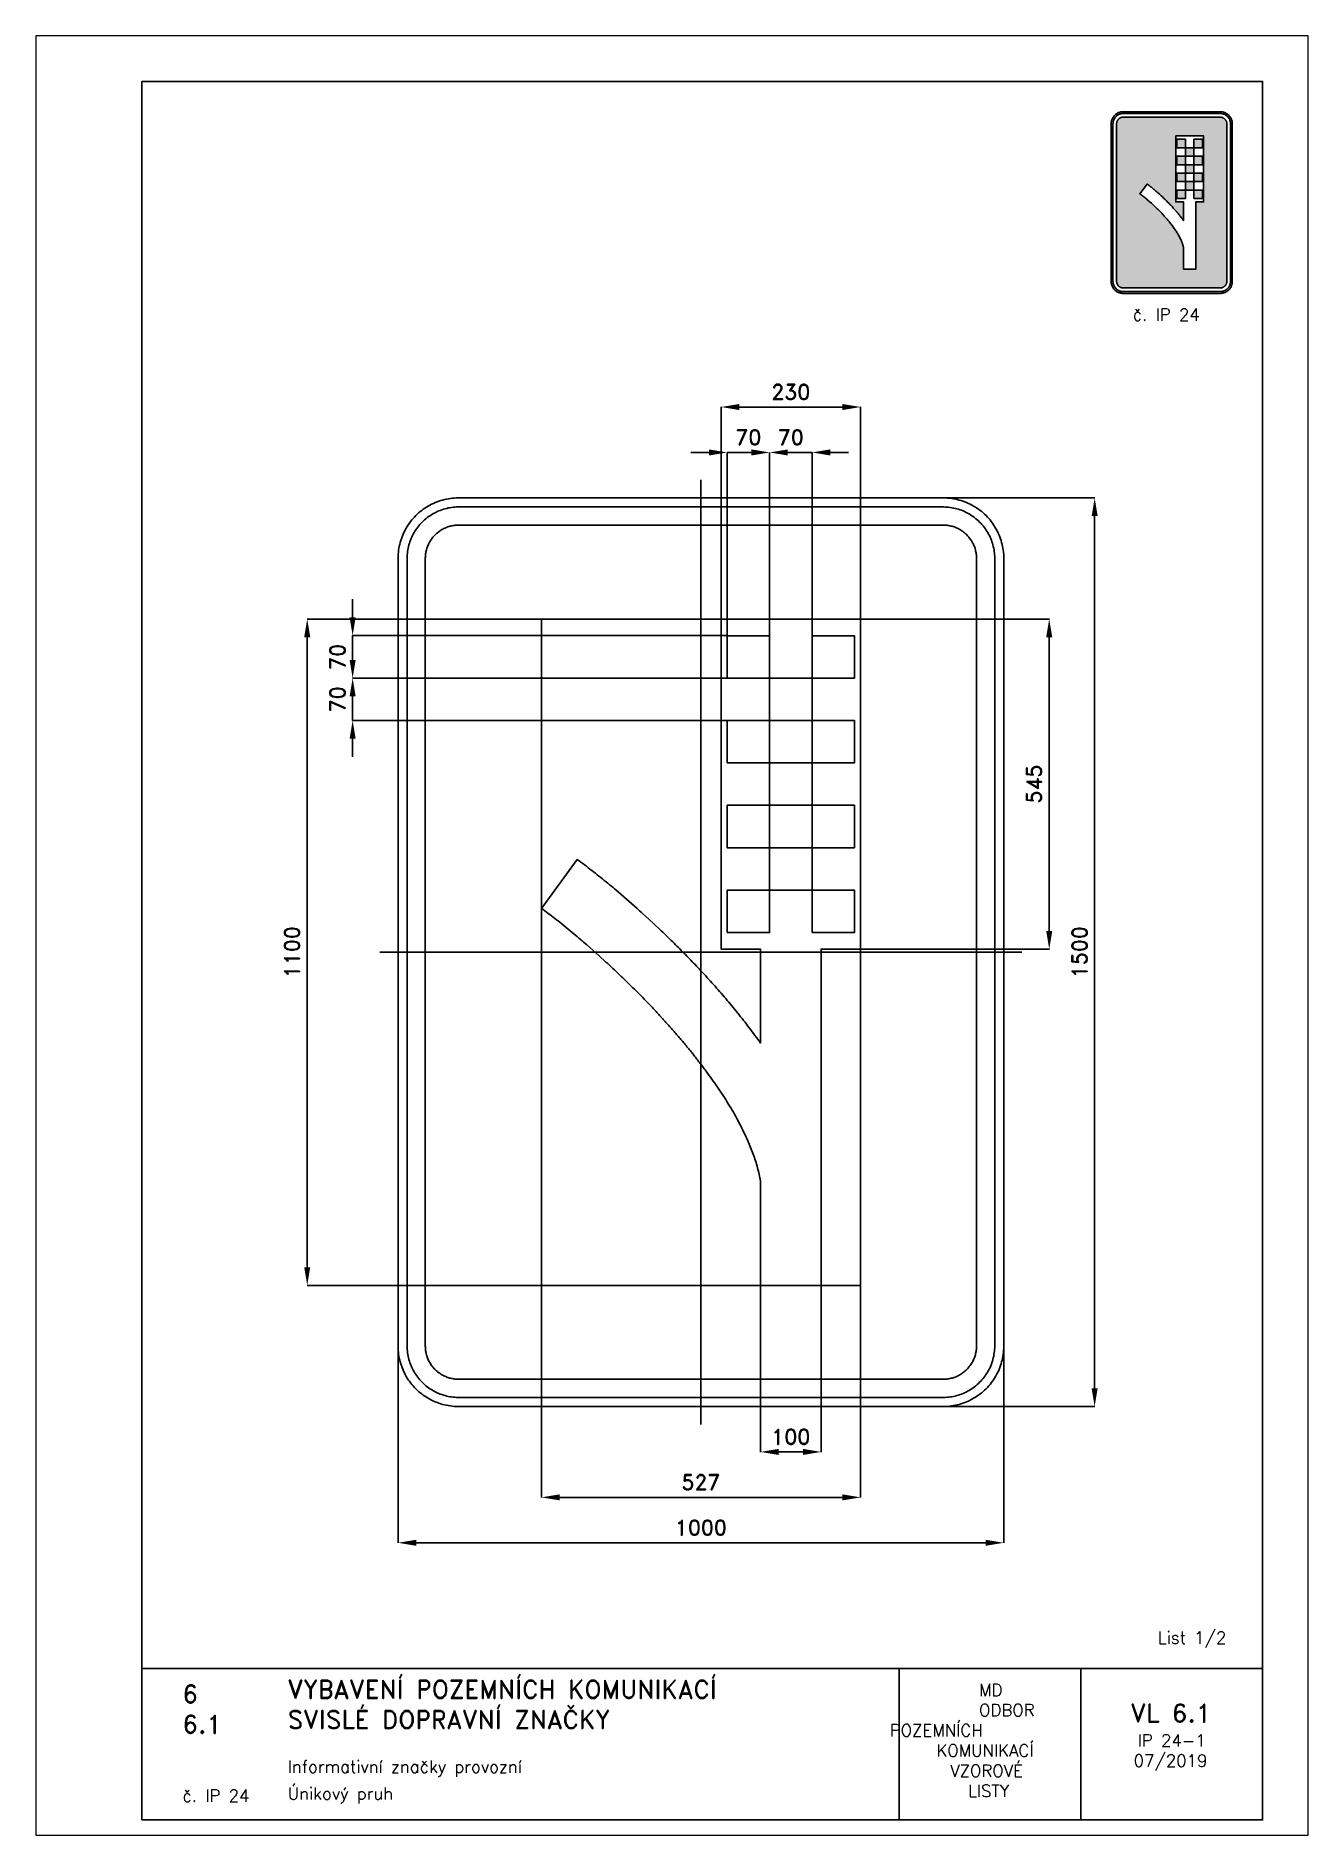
# Paper-space layout 'IP 24-1-1' of a CAD drawing. Header units: millimetres. Extents: x 0 to 210, y 0 to 297.
# The model-space entities are those that its viewports show. They can reach past a viewport. Long polylines and large blocks are cut down to what shows.
import ezdxf

# ---------------------------------------------------------------- set-up
doc = ezdxf.new("R2010")
doc.units = ezdxf.units.MM
doc.header["$LTSCALE"] = 5
doc.linetypes.add('ČERCHOVANÁX2', pattern=[2, 1, -0.5, 0, -0.5])
doc.linetypes.add('ČÁRKOVANÁX2', pattern=[1.5, 1, -0.5])
for name, color, linetype in [('Kóty', 2, 'Continuous'), ('Rozpiska', 7, 'Continuous'), ('Značka', 7, 'Continuous')]:
    doc.layers.add(name, color=color, linetype=linetype)
doc.layers.add('Rámeček', color=6, linetype='Continuous', plot=False)
doc.styles.get("Standard").update_dxf_attribs({"font": 'romand.shx', "height": 25})
doc.dimstyles.get("Standard").update_dxf_attribs({"dimtxt": 25, "dimasz": 30, "dimexe": 0.18, "dimexo": 0.0625, "dimgap": 12.5, "dimtad": 1, "dimdec": 0, "dimzin": 0, "dimdsep": 46, "dimtxsty": 'Standard', "dimcen": 0.09, "dimadec": 0, "dimazin": 0, "dimtfac": 1, "dimtdec": 0, "dimtofl": 0, "dimtmove": 0, "dimatfit": 3, "dimfxl": 1, "dimtolj": 1, "dimtzin": 0, "dimarcsym": 0})

psp = doc.layouts.new('IP 24-1-1')

# ---------------------------------------------------------------- texts
at = {"layer": 'Rozpiska', "color": 7, "attachment_point": 1}
for s, width, gutter_width, heights, insert, char_height in [('\\pi3.57143;č. IP 24', 20, 125, [0], (177.5, 252), 2), ('List 1/2', 13.9221, 100, [0], (185.21, 33.59), 2), ('6', 149.0422, 100, [0], (24.17, 24.77), 3), ('{\\C6;VYBAVENÍ POZEMNÍCH KOMUNIKACÍ\\P}SVISLÉ DOPRAVNÍ ZNAČKY{\\H1.34524x; }', 149.0422, 100, [0], (41.56, 25.56), 3), ('\\pi14.7414;{\\C6;MD\\P\\pi2.36044;}ODBOR POZEMNÍCH{\\H1.57143x; }\\P\\pi7.69378;KOMUNIKACÍ{\\H1.5x; }\\P\\pi9.97949;{\\C6;VZOROVÉ\\H1.47619x; \\H0.67742x;\\P\\pi12.93187;LISTY\\H1.26984x; }', 33.1018, 100, [0], (140.95, 24.95), 2), ('\\pi1.03113;{\\H1.5x;\\C6;VL 6.1\\P\\pi2.22157;\\H0.66667x;IP 24-1\\H1.66666x; \\H0.6x;\\P\\pi1.5549;07/2019\\H1.80159x; }', 16.0623, 100, [0], (179.66, 21.61), 2), ('6.1', 149.0422, 100, [0], (24.17, 19.78), 3), ('{\\C6;Informativní značky provozní}', 149.0422, 100, [0], (41.56, 12.29), 2), ('{\\C6;č. IP 24}', 18.3305, 100, [2.67], (24.18, 7.49), 2), ('Únikový pruh', 149.0422, 100, [0], (41.56, 7.86), 2)]:
    psp.add_mtext_dynamic_manual_height_columns(s, width=width, gutter_width=gutter_width, heights=heights, dxfattribs=dict(at, insert=insert, char_height=char_height))

msp = doc.modelspace()

# ---------------------------------------------------------------- texts
at = {"layer": 'Kóty', "char_height": 25, "attachment_point": 5}
for insert in [(78.354, 850), (148.354, 850)]:
    msp.add_mtext('\\A1;70', dxfattribs=dict(at, insert=insert))
at = {"layer": 'Kóty', "char_height": 25, "attachment_point": 5, "rotation": 90}
for insert in [(-600, 487.53125), (-600, 417.5)]:
    msp.add_mtext('\\A1;70', dxfattribs=dict(at, insert=insert))

# ---------------------------------------------------------------- blocks, each defined once
blk = doc.blocks.new('*D0')
at = {"layer": 'Defpoints', "color": 0, "transparency": 16777216}
for p in [(98.354, -550), (198.354, -550), (198.354, -825)]:
    blk.add_point(p, dxfattribs=at)
at = {"layer": 'Kóty', "color": 0, "lineweight": -2, "transparency": 16777216}
for p, q in [((98.354, -550.0625), (98.354, -825.18)), ((198.354, -550.0625), (198.354, -825.18)), ((128.354, -825), (168.354, -825))]:
    blk.add_line(p, q, dxfattribs=at)
at = {"layer": 'Kóty', "color": 0, "transparency": 16777216}
for points in [[(128.354, -820), (128.354, -830), (98.354, -825)], [(168.354, -820), (168.354, -830), (198.354, -825)]]:
    blk.add_solid(points, dxfattribs=at)
at = {"layer": 'Kóty', "color": 0, "transparency": 16777216, "insert": (148.354, -800), "char_height": 25, "attachment_point": 5}
blk.add_mtext('\\A1;100', dxfattribs=at)
blk = doc.blocks.new('*D1')
at = {"layer": 'Defpoints', "color": 0, "transparency": 16777216}
for p in [(263.354, 900), (33.354, 550), (263.354, 550)]:
    blk.add_point(p, dxfattribs=at)
at = {"layer": 'Kóty', "color": 0, "lineweight": -2, "transparency": 16777216}
for p, q in [((33.354, 550.0625), (33.354, 900.18)), ((63.354, 900), (233.354, 900)), ((263.354, 550.0625), (263.354, 900.18))]:
    blk.add_line(p, q, dxfattribs=at)
at = {"layer": 'Kóty', "color": 0, "transparency": 16777216}
for points in [[(63.354, 905), (63.354, 895), (33.354, 900)], [(233.354, 905), (233.354, 895), (263.354, 900)]]:
    blk.add_solid(points, dxfattribs=at)
at = {"layer": 'Kóty', "color": 0, "transparency": 16777216, "insert": (148.354, 925), "char_height": 25, "attachment_point": 5}
blk.add_mtext('\\A1;230', dxfattribs=at)
blk = doc.blocks.new('*D2')
at = {"layer": 'Defpoints', "color": 0, "transparency": 16777216}
for p in [(263.354, 550), (575, 550), (263.354, 5)]:
    blk.add_point(p, dxfattribs=at)
at = {"layer": 'Kóty', "color": 0, "lineweight": -2, "transparency": 16777216}
for p, q in [((263.4165, 550), (575.18, 550)), ((575, 35), (575, 520)), ((263.4165, 5), (575.18, 5))]:
    blk.add_line(p, q, dxfattribs=at)
at = {"layer": 'Kóty', "color": 0, "transparency": 16777216}
for points in [[(570, 520), (580, 520), (575, 550)], [(570, 35), (580, 35), (575, 5)]]:
    blk.add_solid(points, dxfattribs=at)
at = {"layer": 'Kóty', "color": 0, "transparency": 16777216, "insert": (550, 277.5), "char_height": 25, "attachment_point": 5, "rotation": 90}
blk.add_mtext('\\A1;545', dxfattribs=at)
blk = doc.blocks.new('*D3')
at = {"layer": 'Defpoints', "color": 0, "transparency": 16777216}
for p in [(-650, 550), (-263.354, 550), (-263.354, -550)]:
    blk.add_point(p, dxfattribs=at)
at = {"layer": 'Kóty', "color": 0, "lineweight": -2, "transparency": 16777216}
for p, q in [((-263.4165, 550), (-650.18, 550)), ((-650, -520), (-650, 520)), ((-263.4165, -550), (-650.18, -550))]:
    blk.add_line(p, q, dxfattribs=at)
at = {"layer": 'Kóty', "color": 0, "transparency": 16777216}
for points in [[(-655, 520), (-645, 520), (-650, 550)], [(-655, -520), (-645, -520), (-650, -550)]]:
    blk.add_solid(points, dxfattribs=at)
at = {"layer": 'Kóty', "color": 0, "transparency": 16777216, "insert": (-675, 0), "char_height": 25, "attachment_point": 5, "rotation": 90}
blk.add_mtext('\\A1;1100', dxfattribs=at)
blk = doc.blocks.new('*D4')
at = {"layer": 'Defpoints', "color": 0, "transparency": 16777216}
for p in [(337.2, 750), (650, 750), (377.7, -750)]:
    blk.add_point(p, dxfattribs=at)
at = {"layer": 'Kóty', "color": 0, "lineweight": -2, "transparency": 16777216}
for p, q in [((337.2, 750), (650.2, 750)), ((650, -720), (650, 720)), ((377.8, -750), (650.2, -750))]:
    blk.add_line(p, q, dxfattribs=at)
at = {"layer": 'Kóty', "color": 0, "transparency": 16777216}
for points in [[(645, 720), (655, 720), (650, 750)], [(645, -720), (655, -720), (650, -750)]]:
    blk.add_solid(points, dxfattribs=at)
at = {"layer": 'Kóty', "color": 0, "transparency": 16777216, "insert": (625, 0), "char_height": 25, "attachment_point": 5, "rotation": 90}
blk.add_mtext('\\A1;1500', dxfattribs=at)
blk = doc.blocks.new('*D5')
at = {"layer": 'Defpoints', "color": 0, "transparency": 16777216}
for p in [(-263.354, -550), (263.354, -550), (263.354, -900)]:
    blk.add_point(p, dxfattribs=at)
at = {"layer": 'Kóty', "color": 0, "lineweight": -2, "transparency": 16777216}
for p, q in [((-263.354, -550.0625), (-263.354, -900.18)), ((263.354, -550.0625), (263.354, -900.18)), ((-233.354, -900), (233.354, -900))]:
    blk.add_line(p, q, dxfattribs=at)
at = {"layer": 'Kóty', "color": 0, "transparency": 16777216}
for points in [[(-233.354, -895), (-233.354, -905), (-263.354, -900)], [(233.354, -895), (233.354, -905), (263.354, -900)]]:
    blk.add_solid(points, dxfattribs=at)
at = {"layer": 'Kóty', "color": 0, "transparency": 16777216, "insert": (0, -875), "char_height": 25, "attachment_point": 5}
blk.add_mtext('\\A1;527', dxfattribs=at)
blk = doc.blocks.new('*D6')
at = {"layer": 'Defpoints', "color": 0, "transparency": 16777216}
for p in [(-500, -622.9), (500, -622.9), (500, -975)]:
    blk.add_point(p, dxfattribs=at)
at = {"layer": 'Kóty', "color": 0, "lineweight": -2, "transparency": 16777216}
for p, q in [((-500, -623), (-500, -975.2)), ((500, -623), (500, -975.2)), ((-470, -975), (470, -975))]:
    blk.add_line(p, q, dxfattribs=at)
at = {"layer": 'Kóty', "color": 0, "transparency": 16777216}
for points in [[(-470, -970), (-470, -980), (-500, -975)], [(470, -970), (470, -980), (500, -975)]]:
    blk.add_solid(points, dxfattribs=at)
at = {"layer": 'Kóty', "color": 0, "transparency": 16777216, "insert": (0, -950), "char_height": 25, "attachment_point": 5}
blk.add_mtext('\\A1;1000', dxfattribs=at)

# ---------------------------------------------------------------- dimensions: what is measured, and where the dimension line sits
at = {"layer": 'Kóty'}
for base, p1, p2, picture, middle in [((263.354, 900), (33.354, 550), (263.354, 550), '*D1', (148.354, 925)), ((263.354, -900), (-263.354, -550), (263.354, -550), '*D5', (0, -875)), ((198.354, -825), (98.354, -550), (198.354, -550), '*D0', (148.354, -800)), ((500, -975), (-500, -622.92046), (500, -622.92046), '*D6', (0, -950))]:
    dim = msp.add_linear_dim(base=base, p1=p1, p2=p2, dimstyle='Standard', dxfattribs=at)
    dim.commit()
    dim.dimension.update_dxf_attribs({"geometry": picture, "text_midpoint": middle})
for base, p1, p2, picture, middle in [((650, 750), (377.7499, -750), (337.18061, 750), '*D4', (625, 0)), ((-650, 550), (-263.354, -550), (-263.354, 550), '*D3', (-675, 0)), ((575, 550), (263.354, 5), (263.354, 550), '*D2', (550, 277.5))]:
    dim = msp.add_linear_dim(base=base, p1=p1, p2=p2, angle=90, dimstyle='Standard', dxfattribs=at)
    dim.commit()
    dim.dimension.update_dxf_attribs({"geometry": picture, "text_midpoint": middle})

# ---------------------------------------------------------------- linework, layer by layer
at = {"layer": 'Kóty'}
for p, q in [((13.354, 825), (-16.646, 825)), ((43.354, 522.5625), (43.354, 825.18)), ((83.354, 825), (43.354, 825)), ((113.354, 522.625), (113.354, 825.18)), ((113.354, 522.5625), (113.354, 825.18)), ((143.354, 825), (183.354, 825)), ((183.354, 522.5625), (183.354, 825.18)), ((213.354, 825), (243.354, 825)), ((-575, 552.5625), (-575, 582.5625)), ((43.2915, 522.5625), (-575.18, 522.5625)), ((-575, 482.5), (-575, 522.5625)), ((43.2915, 452.5), (-575.18, 452.5)), ((43.2915, 452.5), (-575.18, 452.5)), ((-575, 422.5), (-575, 382.5)), ((43.2915, 382.5), (-575.18, 382.5)), ((-575, 352.5), (-575, 322.5))]:
    msp.add_line(p, q, dxfattribs=at)
for points in [[(13.354, 830), (13.354, 820), (43.354, 825)], [(83.354, 830), (83.354, 820), (113.354, 825)], [(143.354, 830), (143.354, 820), (113.354, 825)], [(213.354, 830), (213.354, 820), (183.354, 825)], [(-580, 552.5625), (-570, 552.5625), (-575, 522.5625)], [(-580, 482.5), (-570, 482.5), (-575, 452.5)], [(-580, 422.5), (-570, 422.5), (-575, 452.5)], [(-580, 352.5), (-570, 352.5), (-575, 382.5)]]:
    msp.add_solid(points, dxfattribs=at)
at = {"layer": 'Značka', "color": 6, "linetype": 'ČERCHOVANÁX2', "ltscale": 5}
for points in [[(0, -780), (0, 780)], [(530, 0), (-530, 0)]]:
    msp.add_lwpolyline(points, dxfattribs=at)
at = {"layer": 'Značka', "color": 5}
for points in [[(-400, -750), (-400.393, -749.99883), (-400.785, -749.99692, -0.0321801), (-413.6978, -749.09245, -0.0354432), (-426.3873, -746.45574, -0.0362667), (-438.6591, -742.3068, -0.0344205), (-450.2266, -736.4713, -0.0337216), (-461.0042, -729.2849, -0.0340847), (-470.7107, -720.7107, -0.0342086), (-479.2931, -711.0064, -0.0342292), (-486.4713, -700.2266, -0.0340441), (-492.2651, -688.6512, -0.0334121), (-496.45574, -676.3873, -0.0341269), (-499.13547, -663.6918, -0.0367447), (-499.99692, -650.785), (-499.99892, -650.393), (-500, -650), (-500, 650), (-499.99883, 650.39), (-499.99692, 650.79, -0.0321796), (-499.09245, 663.7, -0.0354411), (-496.45574, 676.39, -0.0362697), (-492.3068, 688.66, -0.0344172), (-486.4713, 700.23, -0.033719), (-479.2849, 711, -0.0340776), (-470.7107, 720.71, -0.0342077), (-461.0064, 729.29, -0.0342268), (-450.2266, 736.47, -0.0340514), (-438.6512, 742.27, -0.0334162), (-426.3873, 746.46, -0.0341286), (-413.6918, 749.14, -0.0367456), (-400.785, 750), (-400.393, 750), (-400, 750), (400, 750), (400.393, 750), (400.785, 750, -0.0321794), (413.698, 749.09, -0.0354509), (426.387, 746.46, -0.0362816), (438.659, 742.31, -0.0344246), (450.227, 736.47, -0.0337312), (461.004, 729.28, -0.034081), (470.711, 720.71, -0.0342138), (479.293, 711.01, -0.0342285), (486.471, 700.23, -0.0340344), (492.265, 688.65, -0.0334114), (496.46, 676.39, -0.0341223), (499.14, 663.69, -0.0367412), (500, 650.79), (500, 650.39), (500, 650), (500, -650), (500, -650.393), (500, -650.785, -0.0321792), (499.09, -663.6978, -0.0354418), (496.46, -676.3873, -0.0362638), (492.307, -688.6591, -0.0344153), (486.471, -700.2266, -0.0337192), (479.285, -711.0042, -0.034086), (470.711, -720.7107, -0.0342054), (461.006, -729.2931, -0.0342295), (450.227, -736.4713, -0.0340459), (438.651, -742.2651, -0.0334135), (426.387, -746.45574, -0.034127), (413.692, -749.13547, -0.036745), (400.785, -749.99692), (400.393, -749.99892), (400, -750), (-400, -750)], [(-400, -735), (-400.334, -734.999), (-400.668, -734.9974, -0.0321799), (-411.6431, -734.2286, -0.0354431), (-422.4292, -731.9874, -0.036267), (-432.8602, -728.4608, -0.0344205), (-442.6926, -723.5006, -0.0337214), (-451.8536, -717.3922, -0.0340847), (-460.1041, -710.1041, -0.0342085), (-467.3991, -701.8554, -0.0342292), (-473.5006, -692.6926, -0.0340447), (-478.4254, -682.8535, -0.0334123), (-481.9874, -672.4292, -0.0341271), (-484.2652, -661.638, -0.0367448), (-484.9974, -650.668), (-484.9991, -650.334), (-485, -650), (-485, 650), (-484.999, 650.33), (-484.9974, 650.67, -0.0321808), (-484.2286, 661.64, -0.0354437), (-481.9874, 672.43, -0.0362674), (-478.4608, 682.86, -0.034419), (-473.5006, 692.69, -0.0337112), (-467.3922, 701.85, -0.0340785), (-460.1041, 710.1, -0.034195), (-451.8554, 717.4, -0.0342194), (-442.6926, 723.5, -0.0340514), (-432.8535, 728.43, -0.0334085), (-422.4292, 731.99, -0.0341207), (-411.638, 734.27, -0.0367451), (-400.668, 735), (-400.334, 735), (-400, 735), (400, 735), (400.334, 735), (400.668, 735, -0.0321738), (411.643, 734.23, -0.0354396), (422.429, 731.99, -0.0362613), (432.86, 728.46, -0.0344296), (442.693, 723.5, -0.0337309), (451.854, 717.39, -0.0340802), (460.104, 710.1, -0.0342125), (467.399, 701.86, -0.03423), (473.501, 692.69, -0.0340367), (478.425, 682.85, -0.0334178), (481.987, 672.43, -0.0341274), (484.265, 661.64, -0.0367509), (484.997, 650.67), (484.999, 650.33), (485, 650), (485, -650), (484.999, -650.334), (484.997, -650.668, -0.0321847), (484.229, -661.6431, -0.0354498), (481.987, -672.4292, -0.0362714), (478.461, -682.8602, -0.0344187), (473.501, -692.6926, -0.0337149), (467.392, -701.8536, -0.0340831), (460.104, -710.1041, -0.0342094), (451.855, -717.3991, -0.0342308), (442.693, -723.5006, -0.0340424), (432.854, -728.4254, -0.0334111), (422.429, -731.9874, -0.0341271), (411.638, -734.2652, -0.0367448), (400.668, -734.9974), (400.334, -734.9991), (400, -735), (-400, -735)], [(-400, -705), (400, -705), (400.216, -704.9994), (400.432, -704.9983, 0.0321799), (407.534, -704.5008, 0.0354424), (414.513, -703.0507, 0.0362647), (421.263, -700.7687, 0.0344223), (427.625, -697.5592, 0.033717), (433.552, -693.6067, 0.034088), (438.891, -688.8909, 0.0342122), (443.611, -683.5535, 0.0342287), (447.559, -677.6246, 0.0340415), (450.746, -671.2582, 0.0334124), (453.051, -664.513, 0.0341249), (454.525, -657.5305, 0.0367432), (454.998, -650.432), (454.999, -650.216), (455, -650), (455, 650), (454.999, 650.22), (454.998, 650.43, 0.0321867), (454.501, 657.53, 0.0354421), (453.051, 664.51, 0.0362779), (450.769, 671.26, 0.0344207), (447.559, 677.62, 0.0337176), (443.607, 683.55, 0.0340785), (438.891, 688.89, 0.0341988), (433.554, 693.61, 0.0342361), (427.625, 697.56, 0.0340303), (421.258, 700.75, 0.033395), (414.513, 703.05, 0.0341092), (407.53, 704.52, 0.0367438), (400.432, 705), (400.216, 705), (400, 705), (-400, 705), (-400.216, 705), (-400.432, 705, 0.0321706), (-407.5338, 704.5, 0.0354292), (-414.513, 703.05, 0.036266), (-421.2625, 700.77, 0.0344312), (-427.6246, 697.56, 0.0337345), (-433.5523, 693.61, 0.034079), (-438.8909, 688.89, 0.0342245), (-443.6112, 683.55, 0.0342352), (-447.5592, 677.62, 0.0340405), (-450.7458, 671.26, 0.0334087), (-453.0507, 664.51, 0.034125), (-454.5245, 657.53, 0.0367448), (-454.9983, 650.43), (-454.9994, 650.22), (-455, 650), (-455, -650), (-454.9994, -650.216), (-454.9983, -650.432, 0.0321797), (-454.5008, -657.5338, 0.0354429), (-453.0507, -664.513, 0.0362669), (-450.7687, -671.2625, 0.0344214), (-447.5592, -677.6246, 0.0337215), (-443.6067, -683.5523, 0.0340845), (-438.8909, -688.8909, 0.0342083), (-433.5535, -693.6112, 0.0342301), (-427.6246, -697.5592, 0.0340439), (-421.2582, -700.7458, 0.0334124), (-414.513, -703.0507, 0.0341275), (-407.5305, -704.5245, 0.0367453), (-400.432, -704.9983), (-400.216, -704.9994), (-400, -705)], [(98.354, -378.183, 0.0036981), (96.04, -366.995, 0.0111048), (93.398, -355.89, 0.0139279), (90.057, -344.569, 0.0112173), (86.149, -333.424, 0.00852388), (81.842, -322.432, 0.00578767), (77.222, -311.569, 0.00727185), (70.488, -296.682, 0.00960321), (63.257, -282.033, 0.00988554), (55.509, -267.651, 0.0081176), (47.246, -253.555, 0.00713785), (38.64, -239.743, 0.00700086), (29.648, -226.183, 0.0058659), (20.338, -212.84, 0.00373895), (10.772, -199.677, 0.00352412), (0.205, -185.507, 0.00476905), (-10.594, -171.517, 0.00504234), (-21.645, -157.723, 0.00433942), (-32.954, -144.139, 0.00408855), (-44.467, -130.722, 0.00429388), (-56.203, -117.502, 0.00381974), (-68.136, -104.458, 0.00266364), (-80.237, -91.57, 0.00216792), (-90.829, -80.472, 0.00289654), (-101.534, -69.483, 0.00307634), (-112.36, -58.614, 0.00270917), (-123.311, -47.87, 0.00259006), (-134.363, -37.23, 0.00272447), (-145.528, -26.708, 0.00246757), (-156.793, -16.294), (-168.147, -5.976), (-178.296, 3.137), (-188.519, 12.167, 0.00285155), (-198.829, 21.097, 0.00301747), (-209.243, 29.905, 0.00400398), (-222.509, 40.838, 0.00421144), (-235.953, 51.55, 0.00356861), (-246.825, 59.973, 0.00380867), (-257.82, 68.233), (-260.585, 70.276), (-263.354, 72.314), (-204.263, 152.988), (-201.232, 150.757), (-198.204, 148.52, -0.00349806), (-186.173, 139.471, -0.00337212), (-174.267, 130.258, -0.00349817), (-162.47, 120.904, -0.00387539), (-150.813, 111.378), (-147.918, 108.973), (-145.027, 106.563), (-142.759, 104.654), (-140.492, 102.743), (-131.589, 95.156), (-122.749, 87.495), (-113.963, 79.772), (-105.248, 71.971), (-103.266, 70.179), (-101.286, 68.386), (-98.865, 66.203), (-96.446, 64.017), (-86.815, 55.227), (-77.255, 46.359), (-67.757, 37.425, -0.00227929), (-58.338, 28.409), (-55.993, 26.145), (-53.651, 23.877), (-51.296, 21.583), (-48.944, 19.286, -0.00236114), (-39.586, 10.044, -0.00227571), (-30.315, 0.716, -0.00236446), (-21.118, -8.686, -0.00262253), (-12.015, -18.179), (-9.752, -20.564), (-7.492, -22.953), (-7.914, -22.509), (-5.272, -25.288), (-2.635, -28.07, -0.00320027), (7.827, -39.284, -0.00308462), (18.147, -50.628, -0.00320263), (28.343, -62.083, -0.00355282), (38.384, -73.675), (40.873, -76.591), (43.357, -79.511), (45.864, -82.487), (48.365, -85.467, -0.00384751), (58.262, -97.488, -0.00370784), (67.977, -109.657, -0.00384417), (77.533, -121.951, -0.00425936), (86.888, -134.397), (89.2, -137.529), (91.505, -140.666), (90.83, -139.753), (91.337, -140.432), (91.844, -141.111), (93.865, -143.834, -0.00132884), (95.872, -146.566), (97.114, -148.27), (98.354, -149.976), (98.354, 5), (33.354, 5), (33.354, 550), (263.354, 550), (263.354, 5), (198.354, 5), (198.354, -550), (98.354, -550), (98.354, -378.183)]]:
    msp.add_lwpolyline(points, format="xyb", dxfattribs=at)
at = {"layer": 'Značka', "color": 6, "linetype": 'ČÁRKOVANÁX2', "ltscale": 2.5}
msp.add_lwpolyline([(-263.354, -550), (263.354, -550), (263.354, 550), (-263.354, 550)], close=True, dxfattribs=at)
at = {"layer": 'Značka', "color": 1}
for points in [[(43.354, 452.5), (43.354, 522.5), (113.354, 522.5), (113.354, 452.5), (43.354, 452.5)], [(183.354, 452.5), (183.354, 522.5), (253.354, 522.5), (253.354, 452.5), (183.354, 452.5)], [(113.354, 382.5), (113.354, 452.5), (183.354, 452.5), (183.354, 382.5), (113.354, 382.5)], [(43.354, 312.5), (43.354, 382.5), (113.354, 382.5), (113.354, 312.5), (43.354, 312.5)], [(183.354, 312.5), (183.354, 382.5), (253.354, 382.5), (253.354, 312.5), (183.354, 312.5)], [(113.354, 242.5), (113.354, 312.5), (183.354, 312.5), (183.354, 242.5), (113.354, 242.5)], [(43.354, 172.5), (43.354, 242.5), (113.354, 242.5), (113.354, 172.5), (43.354, 172.5)], [(183.354, 172.5), (183.354, 242.5), (253.354, 242.5), (253.354, 172.5), (183.354, 172.5)], [(113.354, 102.5), (113.354, 172.5), (183.354, 172.5), (183.354, 102.5), (113.354, 102.5)], [(43.354, 32.5), (43.354, 102.5), (113.354, 102.5), (113.354, 32.5), (43.354, 32.5)], [(183.354, 32.5), (183.354, 102.5), (253.354, 102.5), (253.354, 32.5), (183.354, 32.5)]]:
    msp.add_lwpolyline(points, dxfattribs=at)

msp.set_redraw_order([(e.dxf.handle, doc.entitydb.next_handle()) for e in msp.query("TEXT MTEXT ATTDEF DIMENSION ARC_DIMENSION")])  # texts and dimensions are drawn at this point

# ---------------------------------------------------------------- hatches: boundary and pattern name
at = {"layer": 'Značka'}
h = psp.add_hatch(color=170, dxfattribs=at)
h.dxf.hatch_style = 1
edge = h.paths.add_edge_path(flags=16)
edge.add_line((179.5, 254.8), (179.49, 254.8))
edge.add_line((179.49, 254.8), (179.49, 254.8))
edge.add_arc((179.5, 256.51), 1.71, 262.3067, 269.6793, ccw=False)
edge.add_arc((179.48, 256.36), 1.56, 254.202, 262.3216, ccw=False)
edge.add_arc((179.43, 256.33), 1.52, 247.1661, 255.4743, ccw=False)
edge.add_arc((179.46, 256.41), 1.6, 239.2875, 247.1729, ccw=False)
edge.add_arc((179.46, 256.45), 1.63, 232.4426, 240.168, ccw=False)
edge.add_arc((179.45, 256.43), 1.62, 224.6398, 232.4485, ccw=False)
edge.add_arc((179.43, 256.45), 1.61, 217.5705, 225.4074, ccw=False)
edge.add_arc((179.43, 256.44), 1.61, 209.7388, 217.5805, ccw=False)
edge.add_arc((179.42, 256.47), 1.62, 202.6898, 210.4892, ccw=False)
edge.add_arc((179.45, 256.48), 1.65, 195.038, 202.6927, ccw=False)
edge.add_arc((179.42, 256.49), 1.62, 188.0098, 195.8282, ccw=False)
edge.add_arc((179.3, 256.48), 1.5, 179.6098, 188.0273, ccw=False)
edge.add_line((177.8, 256.49), (177.8, 256.49))
edge.add_line((177.8, 256.49), (177.8, 256.5))
edge.add_line((177.8, 256.5), (177.8, 282.5))
edge.add_line((177.8, 282.5), (177.8, 282.51))
edge.add_line((177.8, 282.51), (177.8, 282.51))
edge.add_arc((179.51, 282.5), 1.71, 172.3048, 179.6775, ccw=False)
edge.add_arc((179.36, 282.52), 1.56, 164.206, 172.3257, ccw=False)
edge.add_arc((179.33, 282.57), 1.52, 157.1644, 165.4727, ccw=False)
edge.add_arc((179.41, 282.54), 1.6, 149.282, 157.1671, ccw=False)
edge.add_arc((179.45, 282.54), 1.63, 142.4409, 150.164, ccw=False)
edge.add_arc((179.43, 282.55), 1.62, 134.6388, 142.446, ccw=False)
edge.add_arc((179.45, 282.57), 1.61, 127.5915, 135.4254, ccw=False)
edge.add_arc((179.45, 282.57), 1.61, 119.7334, 127.5728, ccw=False)
edge.add_arc((179.47, 282.58), 1.62, 112.7132, 120.5142, ccw=False)
edge.add_arc((179.48, 282.55), 1.65, 105.0286, 112.6824, ccw=False)
edge.add_arc((179.49, 282.58), 1.62, 98.0218, 105.8386, ccw=False)
edge.add_arc((179.48, 282.7), 1.5, 89.5984, 98.0159, ccw=False)
edge.add_line((179.49, 284.2), (179.49, 284.2))
edge.add_line((179.49, 284.2), (179.5, 284.2))
edge.add_line((179.5, 284.2), (195.5, 284.2))
edge.add_line((195.5, 284.2), (195.51, 284.2))
edge.add_line((195.51, 284.2), (195.51, 284.2))
edge.add_arc((195.5, 282.49), 1.71, 82.3012, 89.6723, ccw=False)
edge.add_arc((195.53, 282.64), 1.56, 74.2084, 82.3272, ccw=False)
edge.add_arc((195.57, 282.67), 1.52, 67.15, 75.4569, ccw=False)
edge.add_arc((195.54, 282.59), 1.6, 59.2887, 67.1763, ccw=False)
edge.add_arc((195.54, 282.55), 1.63, 52.4346, 60.1622, ccw=False)
edge.add_arc((195.55, 282.57), 1.62, 44.6312, 52.4388, ccw=False)
edge.add_arc((195.57, 282.55), 1.61, 37.6, 45.4379, ccw=False)
edge.add_arc((195.57, 282.56), 1.61, 29.7201, 37.562, ccw=False)
edge.add_arc((195.58, 282.53), 1.62, 22.6849, 30.4825, ccw=False)
edge.add_arc((195.55, 282.52), 1.65, 15.0446, 22.7006, ccw=False)
edge.add_arc((195.58, 282.51), 1.62, 8.0121, 15.8305, ccw=False)
edge.add_arc((195.7, 282.52), 1.5, -0.3919, 8.027, ccw=False)
edge.add_line((197.2, 282.51), (197.2, 282.51))
edge.add_line((197.2, 282.51), (197.2, 282.5))
edge.add_line((197.2, 282.5), (197.2, 256.5))
edge.add_line((197.2, 256.5), (197.2, 256.49))
edge.add_line((197.2, 256.49), (197.2, 256.49))
edge.add_arc((195.49, 256.5), 1.71, 352.3103, 359.684, ccw=False)
edge.add_arc((195.64, 256.48), 1.56, 344.1972, 352.3182, ccw=False)
edge.add_arc((195.67, 256.43), 1.52, 337.1686, 345.4777, ccw=False)
edge.add_arc((195.59, 256.46), 1.6, 329.2886, 337.1737, ccw=False)
edge.add_arc((195.55, 256.46), 1.63, 322.4407, 330.1647, ccw=False)
edge.add_arc((195.57, 256.45), 1.62, 314.6404, 322.4487, ccw=False)
edge.add_arc((195.56, 256.43), 1.61, 307.5693, 315.4065, ccw=False)
edge.add_arc((195.56, 256.43), 1.61, 299.7409, 307.5829, ccw=False)
edge.add_arc((195.53, 256.42), 1.62, 292.6903, 300.4892, ccw=False)
edge.add_arc((195.52, 256.45), 1.65, 285.037, 292.6914, ccw=False)
edge.add_arc((195.51, 256.42), 1.62, 278.0101, 285.8284, ccw=False)
edge.add_arc((195.52, 256.3), 1.5, 269.6098, 278.0273, ccw=False)
edge.add_line((195.51, 254.8), (195.51, 254.8))
edge.add_line((195.51, 254.8), (195.5, 254.8))
edge.add_line((195.5, 254.8), (179.5, 254.8))
edge = h.paths.add_edge_path()
edge.add_line((179.5, 254.5), (179.49, 254.5))
edge.add_line((179.49, 254.5), (179.49, 254.5))
edge.add_arc((179.5, 256.51), 2.01, 262.307, 269.6796, ccw=False)
edge.add_arc((179.47, 256.33), 1.83, 254.2019, 262.3215, ccw=False)
edge.add_arc((179.42, 256.3), 1.79, 247.1662, 255.4743, ccw=False)
edge.add_arc((179.46, 256.39), 1.88, 239.2875, 247.173, ccw=False)
edge.add_arc((179.45, 256.44), 1.92, 232.4423, 240.1678, ccw=False)
edge.add_arc((179.44, 256.42), 1.9, 224.64, 232.4487, ccw=False)
edge.add_arc((179.42, 256.44), 1.9, 217.5708, 225.4078, ccw=False)
edge.add_arc((179.42, 256.43), 1.89, 209.7385, 217.5802, ccw=False)
edge.add_arc((179.41, 256.46), 1.9, 202.6895, 210.4889, ccw=False)
edge.add_arc((179.45, 256.48), 1.94, 195.0383, 202.6929, ccw=False)
edge.add_arc((179.4, 256.49), 1.9, 188.0097, 195.828, ccw=False)
edge.add_arc((179.26, 256.47), 1.76, 179.6097, 188.0272, ccw=False)
edge.add_line((177.5, 256.48), (177.5, 256.49))
edge.add_line((177.5, 256.49), (177.5, 256.5))
edge.add_line((177.5, 256.5), (177.5, 282.5))
edge.add_line((177.5, 282.5), (177.5, 282.51))
edge.add_line((177.5, 282.51), (177.5, 282.52))
edge.add_arc((179.51, 282.5), 2.01, 172.3062, 179.6787, ccw=False)
edge.add_arc((179.33, 282.53), 1.83, 164.2026, 172.3217, ccw=False)
edge.add_arc((179.3, 282.58), 1.79, 157.1633, 165.4721, ccw=False)
edge.add_arc((179.39, 282.54), 1.88, 149.2929, 157.1776, ccw=False)
edge.add_arc((179.44, 282.55), 1.92, 142.4239, 150.1488, ccw=False)
edge.add_arc((179.42, 282.56), 1.9, 134.6511, 142.4581, ccw=False)
edge.add_arc((179.44, 282.58), 1.9, 127.5629, 135.3997, ccw=False)
edge.add_arc((179.44, 282.58), 1.89, 119.7454, 127.5866, ccw=False)
edge.add_arc((179.46, 282.59), 1.9, 112.7132, 120.5142, ccw=False)
edge.add_arc((179.48, 282.55), 1.94, 105.0351, 112.6907, ccw=False)
edge.add_arc((179.49, 282.6), 1.9, 98.0107, 105.8294, ccw=False)
edge.add_arc((179.47, 282.74), 1.76, 89.6032, 98.0209, ccw=False)
edge.add_line((179.49, 284.5), (179.49, 284.5))
edge.add_line((179.49, 284.5), (179.5, 284.5))
edge.add_line((179.5, 284.5), (195.5, 284.5))
edge.add_line((195.5, 284.5), (195.51, 284.5))
edge.add_line((195.51, 284.5), (195.52, 284.5))
edge.add_arc((195.5, 282.49), 2.01, 82.2827, 89.6552, ccw=False)
edge.add_arc((195.53, 282.67), 1.83, 74.2297, 82.351, ccw=False)
edge.add_arc((195.58, 282.7), 1.79, 67.1604, 75.4718, ccw=False)
edge.add_arc((195.54, 282.61), 1.88, 59.2703, 67.1567, ccw=False)
edge.add_arc((195.55, 282.56), 1.92, 52.4265, 60.1542, ccw=False)
edge.add_arc((195.56, 282.58), 1.9, 44.6559, 52.4636, ccw=False)
edge.add_arc((195.58, 282.56), 1.89, 37.5815, 45.4196, ccw=False)
edge.add_arc((195.59, 282.57), 1.89, 29.7374, 37.5789, ccw=False)
edge.add_arc((195.59, 282.54), 1.9, 22.6823, 30.4794, ccw=False)
edge.add_arc((195.56, 282.52), 1.94, 15.0621, 22.7166, ccw=False)
edge.add_arc((195.6, 282.51), 1.9, 8.0073, 15.8246, ccw=False)
edge.add_arc((195.74, 282.53), 1.76, -0.3943, 8.0224, ccw=False)
edge.add_line((197.5, 282.52), (197.5, 282.51))
edge.add_line((197.5, 282.51), (197.5, 282.5))
edge.add_line((197.5, 282.5), (197.5, 256.5))
edge.add_line((197.5, 256.5), (197.5, 256.49))
edge.add_line((197.5, 256.49), (197.5, 256.48))
edge.add_arc((195.49, 256.5), 2.01, 352.2827, 359.6551, ccw=False)
edge.add_arc((195.67, 256.47), 1.83, 344.2311, 352.3504, ccw=False)
edge.add_arc((195.7, 256.42), 1.79, 337.1495, 345.457, ccw=False)
edge.add_arc((195.61, 256.46), 1.88, 329.2861, 337.1704, ccw=False)
edge.add_arc((195.56, 256.45), 1.92, 322.444, 330.169, ccw=False)
edge.add_arc((195.58, 256.44), 1.9, 314.6406, 322.4495, ccw=False)
edge.add_arc((195.56, 256.42), 1.9, 307.5691, 315.4053, ccw=False)
edge.add_arc((195.57, 256.42), 1.89, 299.7405, 307.5822, ccw=False)
edge.add_arc((195.54, 256.41), 1.9, 292.6881, 300.4879, ccw=False)
edge.add_arc((195.52, 256.45), 1.94, 285.0379, 292.6929, ccw=False)
edge.add_arc((195.51, 256.4), 1.9, 278.0102, 285.8285, ccw=False)
edge.add_arc((195.53, 256.26), 1.76, 269.6096, 278.0272, ccw=False)
edge.add_line((195.52, 254.5), (195.51, 254.5))
edge.add_line((195.51, 254.5), (195.5, 254.5))
edge.add_line((195.5, 254.5), (179.5, 254.5))
h = psp.add_hatch(color=170, dxfattribs=at)
h.dxf.hatch_style = 1
edge = h.paths.add_edge_path(flags=16)
edge.add_arc((174.32, 258.92), 15.45, 11.2619, 12.1094)
edge.add_arc((184.4, 261.08), 5.14, 12.11, 14.655)
edge.add_arc((185.27, 261.3), 4.24, 14.8462, 18.0381)
edge.add_arc((184.3, 260.98), 5.26, 18.0379, 20.6086)
edge.add_arc((182.73, 260.42), 6.93, 20.42, 22.3735)
edge.add_arc((179.71, 259.17), 10.2, 22.3767, 23.7031)
edge.add_arc((178.74, 258.79), 11.24, 23.5059, 25.1725)
edge.add_arc((181.21, 259.95), 8.51, 25.1713, 27.3722)
edge.add_arc((181.41, 260.08), 8.26, 27.1799, 29.4454)
edge.add_arc((179.85, 259.2), 10.06, 29.4484, 31.3088)
edge.add_arc((178.68, 258.54), 11.4, 31.1083, 32.7442)
edge.add_arc((178.5, 258.42), 11.62, 32.7472, 34.3517)
edge.add_arc((176.63, 257.17), 13.87, 34.233, 35.5774)
edge.add_arc((170.21, 252.58), 21.76, 35.5787, 36.4356)
edge.add_arc((167.51, 250.66), 25.08, 36.3092, 37.1168)
edge.add_arc((172.73, 254.61), 18.53, 37.1184, 38.2113)
edge.add_arc((173.5, 255.25), 17.53, 38.122, 39.2776)
edge.add_arc((171.3, 253.45), 20.37, 39.2809, 40.2754)
edge.add_arc((170.32, 252.67), 21.62, 40.1641, 41.1011)
edge.add_arc((171.1, 253.35), 20.59, 41.1049, 42.089)
edge.add_arc((169.18, 251.66), 23.14, 42.0154, 42.8908)
edge.add_arc((161.82, 244.82), 33.19, 42.8909, 43.5014)
edge.add_arc((160.19, 243.35), 35.38, 43.4152, 43.912)
edge.add_arc((166.61, 249.52), 26.48, 43.9181, 44.5819)
edge.add_arc((167.7, 250.62), 24.93, 44.5339, 45.239)
edge.add_arc((165.32, 248.22), 28.31, 45.2362, 45.8571)
edge.add_arc((164.38, 247.31), 29.62, 45.7913, 46.3849)
edge.add_arc((165.39, 248.37), 28.16, 46.3861, 47.0105)
edge.add_arc((163.38, 246.24), 31.09, 46.9652, 47.5307)
edge.add_line((184.36, 269.17), (184.14, 269.38))
edge.add_line((184.14, 269.38), (183.93, 269.56))
edge.add_line((183.93, 269.56), (183.73, 269.74))
edge.add_arc((167.97, 251.75), 23.92, 48.7758, 49.4293)
edge.add_arc((168.83, 252.75), 22.6, 49.4302, 50.1218)
edge.add_arc((169.53, 253.64), 21.47, 50.048, 50.9656)
edge.add_arc((170.2, 254.46), 20.41, 50.97, 51.9352)
edge.add_arc((170.87, 255.38), 19.27, 51.8246, 52.6425)
edge.add_arc((171.61, 256.35), 18.05, 52.6478, 53.5207)
edge.add_line((182.34, 270.86), (182.29, 270.91))
edge.add_line((182.29, 270.91), (182.23, 270.95))
edge.add_line((182.23, 270.95), (183.42, 272.56))
edge.add_line((183.42, 272.56), (183.48, 272.52))
edge.add_line((183.48, 272.52), (183.54, 272.47))
edge.add_arc((170.72, 255.18), 21.52, 52.6509, 53.4525, ccw=False)
edge.add_arc((170.24, 254.54), 22.32, 51.8805, 52.6533, ccw=False)
edge.add_arc((170.76, 255.15), 21.52, 51.1878, 51.9895, ccw=False)
edge.add_arc((172.08, 256.78), 19.42, 50.3005, 51.1887, ccw=False)
edge.add_line((184.48, 271.73), (184.54, 271.68))
edge.add_line((184.54, 271.68), (184.6, 271.63))
edge.add_line((184.6, 271.63), (184.65, 271.59))
edge.add_line((184.65, 271.59), (184.69, 271.55))
edge.add_line((184.69, 271.55), (184.87, 271.4))
edge.add_line((184.87, 271.4), (185.05, 271.25))
edge.add_line((185.05, 271.25), (185.22, 271.1))
edge.add_line((185.22, 271.1), (185.4, 270.94))
edge.add_line((185.4, 270.94), (185.44, 270.9))
edge.add_line((185.44, 270.9), (185.48, 270.87))
edge.add_line((185.48, 270.87), (185.52, 270.82))
edge.add_line((185.52, 270.82), (185.57, 270.78))
edge.add_line((185.57, 270.78), (185.76, 270.6))
edge.add_line((185.76, 270.6), (185.96, 270.43))
edge.add_line((185.96, 270.43), (186.15, 270.25))
edge.add_arc((166.46, 249.5), 28.6, 45.9911, 46.5135, ccw=False)
edge.add_line((186.33, 270.07), (186.38, 270.02))
edge.add_line((186.38, 270.02), (186.43, 269.98))
edge.add_line((186.43, 269.98), (186.47, 269.93))
edge.add_line((186.47, 269.93), (186.52, 269.89))
edge.add_arc((167.04, 249.98), 27.85, 45.0868, 45.6279, ccw=False)
edge.add_arc((166.31, 249.24), 28.9, 44.5636, 45.0852, ccw=False)
edge.add_arc((167.1, 249.97), 27.81, 44.0976, 44.6395, ccw=False)
edge.add_arc((169.07, 251.88), 25.08, 43.498, 44.0991, ccw=False)
edge.add_line((187.26, 269.14), (187.31, 269.09))
edge.add_line((187.31, 269.09), (187.35, 269.04))
edge.add_line((187.35, 269.04), (187.34, 269.05))
edge.add_line((187.34, 269.05), (187.4, 268.99))
edge.add_line((187.4, 268.99), (187.45, 268.94))
edge.add_arc((170.03, 252.48), 23.96, 42.6463, 43.3798, ccw=False)
edge.add_arc((169.37, 251.87), 24.86, 41.9403, 42.6473, ccw=False)
edge.add_arc((170.08, 252.45), 23.94, 41.305, 42.039, ccw=False)
edge.add_arc((171.85, 254.01), 21.58, 40.492, 41.3063, ccw=False)
edge.add_line((188.27, 268.03), (188.32, 267.97))
edge.add_line((188.32, 267.97), (188.37, 267.91))
edge.add_line((188.37, 267.91), (188.42, 267.85))
edge.add_line((188.42, 267.85), (188.47, 267.79))
edge.add_arc((172.95, 254.81), 20.24, 39.0241, 39.9058, ccw=False)
edge.add_arc((172.35, 254.33), 21, 38.1769, 39.0267, ccw=False)
edge.add_arc((172.97, 254.75), 20.25, 37.417, 38.2981, ccw=False)
edge.add_arc((174.54, 255.96), 18.28, 36.4422, 37.4183, ccw=False)
edge.add_line((189.24, 266.81), (189.28, 266.75))
edge.add_line((189.28, 266.75), (189.33, 266.69))
edge.add_line((189.33, 266.69), (189.32, 266.7))
edge.add_line((189.32, 266.7), (189.33, 266.69))
edge.add_line((189.33, 266.69), (189.34, 266.68))
edge.add_line((189.34, 266.68), (189.38, 266.62))
edge.add_arc((179.12, 259.04), 12.76, 36.1497, 36.4543, ccw=False)
edge.add_line((189.42, 266.57), (189.44, 266.53))
edge.add_line((189.44, 266.53), (189.47, 266.5))
edge.add_line((189.47, 266.5), (189.47, 269.6))
edge.add_line((189.47, 269.6), (188.17, 269.6))
edge.add_line((188.17, 269.6), (188.17, 280.5))
edge.add_line((188.17, 280.5), (192.77, 280.5))
edge.add_line((192.77, 280.5), (192.77, 269.6))
edge.add_line((192.77, 269.6), (191.47, 269.6))
edge.add_line((191.47, 269.6), (191.47, 258.5))
edge.add_line((191.47, 258.5), (189.47, 258.5))
edge.add_line((189.47, 258.5), (189.47, 261.94))
edge = h.paths.add_edge_path()
edge.add_line((179.5, 255.4), (195.5, 255.4))
edge.add_line((195.5, 255.4), (195.51, 255.4))
edge.add_line((195.51, 255.4), (195.51, 255.4))
edge.add_arc((195.5, 256.51), 1.11, 270.3208, 277.6933)
edge.add_arc((195.52, 256.41), 1.01, 277.6782, 285.7976)
edge.add_arc((195.54, 256.39), 0.984, 284.5253, 292.8329)
edge.add_arc((195.52, 256.44), 1.04, 292.8271, 300.713)
edge.add_arc((195.53, 256.47), 1.06, 299.8357, 307.5601)
edge.add_arc((195.53, 256.46), 1.05, 307.5486, 315.358)
edge.add_arc((195.55, 256.46), 1.04, 314.5939, 322.4317)
edge.add_arc((195.55, 256.46), 1.04, 322.4199, 330.2615)
edge.add_arc((195.55, 256.48), 1.05, 329.5082, 337.307)
edge.add_arc((195.53, 256.49), 1.07, 337.3061, 344.9608)
edge.add_arc((195.55, 256.5), 1.05, 344.171, 351.9888)
edge.add_arc((195.63, 256.48), 0.969, 351.9792, 360.3964)
edge.add_line((196.6, 256.49), (196.6, 256.5))
edge.add_line((196.6, 256.5), (196.6, 256.5))
edge.add_line((196.6, 256.5), (196.6, 282.5))
edge.add_line((196.6, 282.5), (196.6, 282.5))
edge.add_line((196.6, 282.5), (196.6, 282.51))
edge.add_arc((195.49, 282.5), 1.11, 0.3171, 7.6912)
edge.add_arc((195.59, 282.52), 1.01, 7.6758, 15.7952)
edge.add_arc((195.61, 282.54), 0.983, 14.5237, 22.8344)
edge.add_arc((195.56, 282.52), 1.04, 22.8381, 30.7236)
edge.add_arc((195.53, 282.53), 1.06, 29.8189, 37.5434)
edge.add_arc((195.54, 282.53), 1.05, 37.5456, 45.3528)
edge.add_arc((195.54, 282.55), 1.04, 44.5933, 52.4281)
edge.add_arc((195.54, 282.55), 1.04, 52.4061, 60.2494)
edge.add_arc((195.52, 282.55), 1.05, 59.4901, 67.2863)
edge.add_arc((195.51, 282.53), 1.07, 67.3456, 74.9963)
edge.add_arc((195.51, 282.55), 1.05, 74.2051, 82.0193)
edge.add_arc((195.52, 282.63), 0.969, 81.9226, 90.3399)
edge.add_line((195.51, 283.6), (195.51, 283.6))
edge.add_line((195.51, 283.6), (195.5, 283.6))
edge.add_line((195.5, 283.6), (179.5, 283.6))
edge.add_line((179.5, 283.6), (179.5, 283.6))
edge.add_line((179.5, 283.6), (179.49, 283.6))
edge.add_arc((179.5, 282.49), 1.11, 90.342, 97.7125)
edge.add_arc((179.48, 282.59), 1.01, 97.6786, 105.795)
edge.add_arc((179.46, 282.61), 0.984, 104.5112, 112.8191)
edge.add_arc((179.48, 282.56), 1.04, 112.8293, 120.7172)
edge.add_arc((179.47, 282.53), 1.06, 119.8138, 127.5422)
edge.add_arc((179.47, 282.54), 1.05, 127.5771, 135.3844)
edge.add_arc((179.45, 282.54), 1.04, 134.6046, 142.4452)
edge.add_arc((179.45, 282.54), 1.04, 142.4241, 150.2672)
edge.add_arc((179.45, 282.52), 1.05, 149.4882, 157.2867)
edge.add_arc((179.47, 282.51), 1.07, 157.3197, 164.9736)
edge.add_arc((179.45, 282.5), 1.05, 164.1684, 171.9863)
edge.add_arc((179.37, 282.52), 0.97, 171.9734, 180.3909)
edge.add_line((178.4, 282.51), (178.4, 282.5))
edge.add_line((178.4, 282.5), (178.4, 282.5))
edge.add_line((178.4, 282.5), (178.4, 256.5))
edge.add_line((178.4, 256.5), (178.4, 256.5))
edge.add_line((178.4, 256.5), (178.4, 256.49))
edge.add_arc((179.51, 256.5), 1.11, 180.3209, 187.6934)
edge.add_arc((179.41, 256.48), 1.01, 187.6778, 195.7974)
edge.add_arc((179.39, 256.46), 0.984, 194.5263, 202.8344)
edge.add_arc((179.44, 256.48), 1.04, 202.8268, 210.7125)
edge.add_arc((179.47, 256.47), 1.06, 209.832, 217.5575)
edge.add_arc((179.46, 256.47), 1.05, 217.5512, 225.3597)
edge.add_arc((179.47, 256.45), 1.04, 224.5926, 232.4295)
edge.add_arc((179.47, 256.45), 1.04, 232.4198, 240.2617)
edge.add_arc((179.48, 256.45), 1.05, 239.5108, 247.3101)
edge.add_arc((179.49, 256.47), 1.07, 247.3069, 254.9616)
edge.add_arc((179.5, 256.45), 1.05, 254.1723, 261.9907)
edge.add_arc((179.49, 256.37), 0.969, 261.9726, 270.3902)
edge.add_line((179.49, 255.4), (179.5, 255.4))
edge.add_line((179.5, 255.4), (179.5, 255.4))
h = psp.add_hatch(color=10, dxfattribs=at)
h.dxf.hatch_style = 1
h.paths.add_polyline_path([(191.17, 278.55), (191.17, 279.95), (192.57, 279.95), (192.57, 278.55)])
h.paths.add_polyline_path([(188.37, 278.55), (188.37, 279.95), (189.77, 279.95), (189.77, 278.55)])
h.paths.add_polyline_path([(189.77, 277.15), (189.77, 278.55), (191.17, 278.55), (191.17, 277.15)])
h.paths.add_polyline_path([(191.17, 275.75), (191.17, 277.15), (192.57, 277.15), (192.57, 275.75)])
h.paths.add_polyline_path([(188.37, 275.75), (188.37, 277.15), (189.77, 277.15), (189.77, 275.75)])
h.paths.add_polyline_path([(191.17, 272.95), (191.17, 274.35), (192.57, 274.35), (192.57, 272.95)])
h.paths.add_polyline_path([(189.77, 274.35), (189.77, 275.75), (191.17, 275.75), (191.17, 274.35)])
h.paths.add_polyline_path([(188.37, 272.95), (188.37, 274.35), (189.77, 274.35), (189.77, 272.95)])
h.paths.add_polyline_path([(191.17, 270.15), (191.17, 271.55), (192.57, 271.55), (192.57, 270.15)])
h.paths.add_polyline_path([(189.77, 271.55), (189.77, 272.95), (191.17, 272.95), (191.17, 271.55)])
h.paths.add_polyline_path([(188.37, 270.15), (188.37, 271.55), (189.77, 271.55), (189.77, 270.15)])

# ---------------------------------------------------------------- linework, layer by layer
at = {"layer": 'Rozpiska', "color": 7}
for p, q in [((17.5, 27.5), (202.5, 27.5)), ((142.5, 27.5), (142.5, 2.5)), ((172.5, 27.5), (172.5, 2.5))]:
    psp.add_line(p, q, dxfattribs=at)
psp.add_lwpolyline([(17.5, 2.5), (202.5, 2.5), (202.5, 289.5), (17.5, 289.5)], close=True, dxfattribs=at)
at = {"layer": 'Značka', "color": 170}
for points in [[(179.5, 254.5), (179.49, 254.5), (179.49, 254.5, -0.03218), (179.23, 254.52, -0.035443), (178.97, 254.57, -0.036267), (178.73, 254.65, -0.03442), (178.5, 254.77, -0.033722), (178.28, 254.91, -0.034085), (178.09, 255.09, -0.034209), (177.91, 255.28, -0.034229), (177.77, 255.5, -0.034044), (177.66, 255.73, -0.033412), (177.57, 255.97, -0.034127), (177.52, 256.23, -0.036745), (177.5, 256.48), (177.5, 256.49), (177.5, 256.5), (177.5, 282.5), (177.5, 282.51), (177.5, 282.52, -0.03218), (177.52, 282.77, -0.035441), (177.57, 283.03, -0.03627), (177.65, 283.27, -0.034417), (177.77, 283.5, -0.033719), (177.92, 283.72, -0.034078), (178.09, 283.91, -0.034208), (178.28, 284.09, -0.034227), (178.5, 284.23, -0.034051), (178.73, 284.35, -0.033416), (178.97, 284.43, -0.034129), (179.23, 284.48, -0.036746), (179.49, 284.5), (179.49, 284.5), (179.5, 284.5), (195.5, 284.5), (195.51, 284.5), (195.52, 284.5, -0.032179), (195.77, 284.48, -0.035451), (196.03, 284.43, -0.036282), (196.27, 284.35, -0.034425), (196.51, 284.23, -0.033731), (196.72, 284.09, -0.034081), (196.91, 283.91, -0.034214), (197.09, 283.72, -0.034229), (197.23, 283.5, -0.034034), (197.35, 283.27, -0.033411), (197.43, 283.03, -0.034122), (197.48, 282.77, -0.036741), (197.5, 282.52), (197.5, 282.51), (197.5, 282.5), (197.5, 256.5), (197.5, 256.49), (197.5, 256.48, -0.032179), (197.48, 256.23, -0.035442), (197.43, 255.97, -0.036264), (197.35, 255.73, -0.034415), (197.23, 255.5, -0.033719), (197.09, 255.28, -0.034086), (196.91, 255.09, -0.034205), (196.72, 254.91, -0.03423), (196.51, 254.77, -0.034046), (196.27, 254.65, -0.033413), (196.03, 254.57, -0.034127), (195.77, 254.52, -0.036745), (195.52, 254.5), (195.51, 254.5), (195.5, 254.5), (179.5, 254.5)], [(179.5, 254.8), (179.49, 254.8), (179.49, 254.8, -0.03218), (179.27, 254.82, -0.035443), (179.05, 254.86, -0.036267), (178.84, 254.93, -0.03442), (178.65, 255.03, -0.033721), (178.46, 255.15, -0.034085), (178.3, 255.3, -0.034209), (178.15, 255.46, -0.034229), (178.03, 255.65, -0.034045), (177.93, 255.84, -0.033412), (177.86, 256.05, -0.034127), (177.82, 256.27, -0.036745), (177.8, 256.49), (177.8, 256.49), (177.8, 256.5), (177.8, 282.5), (177.8, 282.51), (177.8, 282.51, -0.032181), (177.82, 282.73, -0.035444), (177.86, 282.95, -0.036267), (177.93, 283.16, -0.034419), (178.03, 283.35, -0.033711), (178.15, 283.54, -0.034078), (178.3, 283.7, -0.034195), (178.46, 283.85, -0.034219), (178.65, 283.97, -0.034051), (178.84, 284.07, -0.033409), (179.05, 284.14, -0.034121), (179.27, 284.19, -0.036745), (179.49, 284.2), (179.49, 284.2), (179.5, 284.2), (195.5, 284.2), (195.51, 284.2), (195.51, 284.2, -0.032174), (195.73, 284.18, -0.03544), (195.95, 284.14, -0.036261), (196.16, 284.07, -0.03443), (196.35, 283.97, -0.033731), (196.54, 283.85, -0.03408), (196.7, 283.7, -0.034212), (196.85, 283.54, -0.03423), (196.97, 283.35, -0.034037), (197.07, 283.16, -0.033418), (197.14, 282.95, -0.034127), (197.19, 282.73, -0.036751), (197.2, 282.51), (197.2, 282.51), (197.2, 282.5), (197.2, 256.5), (197.2, 256.49), (197.2, 256.49, -0.032185), (197.19, 256.27, -0.03545), (197.14, 256.05, -0.036271), (197.07, 255.84, -0.034419), (196.97, 255.65, -0.033715), (196.85, 255.46, -0.034083), (196.7, 255.3, -0.034209), (196.54, 255.15, -0.034231), (196.35, 255.03, -0.034042), (196.16, 254.93, -0.033411), (195.95, 254.86, -0.034127), (195.73, 254.81, -0.036745), (195.51, 254.8), (195.51, 254.8), (195.5, 254.8), (179.5, 254.8)], [(179.5, 255.4), (195.5, 255.4), (195.51, 255.4), (195.51, 255.4, 0.03218), (195.65, 255.41, 0.035442), (195.79, 255.44, 0.036265), (195.93, 255.48, 0.034422), (196.05, 255.55, 0.033717), (196.17, 255.63, 0.034088), (196.28, 255.72, 0.034212), (196.37, 255.83, 0.034229), (196.45, 255.95, 0.034042), (196.52, 256.07, 0.033412), (196.56, 256.21, 0.034125), (196.59, 256.35, 0.036743), (196.6, 256.49), (196.6, 256.5), (196.6, 256.5), (196.6, 282.5), (196.6, 282.5), (196.6, 282.51, 0.032187), (196.59, 282.65, 0.035442), (196.56, 282.79, 0.036278), (196.52, 282.93, 0.034421), (196.45, 283.05, 0.033718), (196.37, 283.17, 0.034078), (196.28, 283.28, 0.034199), (196.17, 283.37, 0.034236), (196.05, 283.45, 0.03403), (195.93, 283.51, 0.033395), (195.79, 283.56, 0.034109), (195.65, 283.59, 0.036744), (195.51, 283.6), (195.51, 283.6), (195.5, 283.6), (179.5, 283.6), (179.5, 283.6), (179.49, 283.6, 0.032171), (179.35, 283.59, 0.035429), (179.21, 283.56, 0.036266), (179.08, 283.52, 0.034431), (178.95, 283.45, 0.033735), (178.83, 283.37, 0.034079), (178.72, 283.28, 0.034224), (178.63, 283.17, 0.034235), (178.55, 283.05, 0.03404), (178.49, 282.93, 0.033409), (178.44, 282.79, 0.034125), (178.41, 282.65, 0.036745), (178.4, 282.51), (178.4, 282.5), (178.4, 282.5), (178.4, 256.5), (178.4, 256.5), (178.4, 256.49, 0.03218), (178.41, 256.35, 0.035443), (178.44, 256.21, 0.036267), (178.49, 256.07, 0.034421), (178.55, 255.95, 0.033721), (178.63, 255.83, 0.034084), (178.72, 255.72, 0.034208), (178.83, 255.63, 0.03423), (178.95, 255.55, 0.034044), (179.08, 255.49, 0.033412), (179.21, 255.44, 0.034127), (179.35, 255.41, 0.036745), (179.49, 255.4), (179.5, 255.4), (179.5, 255.4)], [(189.47, 261.94, 0.003698), (189.42, 262.16, 0.011105), (189.37, 262.38, 0.013928), (189.3, 262.61, 0.011217), (189.22, 262.83, 0.008524), (189.14, 263.05, 0.005788), (189.05, 263.27, 0.007272), (188.91, 263.57, 0.009603), (188.77, 263.86, 0.009886), (188.61, 264.15, 0.008118), (188.45, 264.43, 0.007138), (188.27, 264.71, 0.007001), (188.09, 264.98, 0.005866), (187.91, 265.24, 0.003739), (187.72, 265.51, 0.003524), (187.5, 265.79, 0.004769), (187.29, 266.07, 0.005042), (187.07, 266.35, 0.004339), (186.84, 266.62, 0.004089), (186.61, 266.89, 0.004294), (186.38, 267.15, 0.00382), (186.14, 267.41, 0.002664), (185.9, 267.67, 0.002168), (185.68, 267.89, 0.002897), (185.47, 268.11, 0.003076), (185.25, 268.33, 0.002709), (185.03, 268.54, 0.00259), (184.81, 268.76, 0.002724), (184.59, 268.97, 0.002468), (184.36, 269.17), (184.14, 269.38), (183.93, 269.56), (183.73, 269.74, 0.002852), (183.52, 269.92, 0.003017), (183.32, 270.1, 0.004004), (183.05, 270.32, 0.004211), (182.78, 270.53, 0.003569), (182.56, 270.7, 0.003809), (182.34, 270.86), (182.29, 270.91), (182.23, 270.95), (183.42, 272.56), (183.48, 272.52), (183.54, 272.47, -0.003498), (183.78, 272.29, -0.003372), (184.02, 272.11, -0.003498), (184.25, 271.92, -0.003875), (184.48, 271.73), (184.54, 271.68), (184.6, 271.63), (184.65, 271.59), (184.69, 271.55), (184.87, 271.4), (185.05, 271.25), (185.22, 271.1), (185.4, 270.94), (185.44, 270.9), (185.48, 270.87), (185.52, 270.82), (185.57, 270.78), (185.76, 270.6), (185.96, 270.43), (186.15, 270.25, -0.002279), (186.33, 270.07), (186.38, 270.02), (186.43, 269.98), (186.47, 269.93), (186.52, 269.89, -0.002361), (186.71, 269.7, -0.002276), (186.89, 269.51, -0.002364), (187.08, 269.33, -0.002623), (187.26, 269.14), (187.31, 269.09), (187.35, 269.04), (187.34, 269.05), (187.4, 268.99), (187.45, 268.94, -0.0032), (187.66, 268.71, -0.003085), (187.86, 268.49, -0.003203), (188.07, 268.26, -0.003553), (188.27, 268.03), (188.32, 267.97), (188.37, 267.91), (188.42, 267.85), (188.47, 267.79, -0.003848), (188.67, 267.55, -0.003708), (188.86, 267.31, -0.003844), (189.05, 267.06, -0.004259), (189.24, 266.81), (189.28, 266.75), (189.33, 266.69), (189.32, 266.7), (189.33, 266.69), (189.34, 266.68), (189.38, 266.62, -0.001329), (189.42, 266.57), (189.44, 266.53), (189.47, 266.5), (189.47, 269.6), (188.17, 269.6), (188.17, 280.5), (192.77, 280.5), (192.77, 269.6), (191.47, 269.6), (191.47, 258.5), (189.47, 258.5), (189.47, 261.94)]]:
    psp.add_lwpolyline(points, format="xyb", dxfattribs=at)
at = {"layer": 'Značka', "color": 10}
for points in [[(188.37, 278.55), (188.37, 279.95), (189.77, 279.95), (189.77, 278.55), (188.37, 278.55)], [(191.17, 278.55), (191.17, 279.95), (192.57, 279.95), (192.57, 278.55), (191.17, 278.55)], [(188.37, 275.75), (188.37, 277.15), (189.77, 277.15), (189.77, 275.75), (188.37, 275.75)], [(189.77, 277.15), (189.77, 278.55), (191.17, 278.55), (191.17, 277.15), (189.77, 277.15)], [(191.17, 275.75), (191.17, 277.15), (192.57, 277.15), (192.57, 275.75), (191.17, 275.75)], [(188.37, 272.95), (188.37, 274.35), (189.77, 274.35), (189.77, 272.95), (188.37, 272.95)], [(189.77, 274.35), (189.77, 275.75), (191.17, 275.75), (191.17, 274.35), (189.77, 274.35)], [(191.17, 272.95), (191.17, 274.35), (192.57, 274.35), (192.57, 272.95), (191.17, 272.95)], [(188.37, 270.15), (188.37, 271.55), (189.77, 271.55), (189.77, 270.15), (188.37, 270.15)], [(189.77, 271.55), (189.77, 272.95), (191.17, 272.95), (191.17, 271.55), (189.77, 271.55)], [(191.17, 270.15), (191.17, 271.55), (192.57, 271.55), (192.57, 270.15), (191.17, 270.15)]]:
    psp.add_lwpolyline(points, dxfattribs=at)

psp.set_redraw_order([(e.dxf.handle, doc.entitydb.next_handle()) for e in psp.query("TEXT MTEXT ATTDEF DIMENSION ARC_DIMENSION")])  # texts and dimensions are drawn at this point

# ---------------------------------------------------------------- viewports
at = {"layer": 'Rámeček'}
psp.add_viewport(center=(105, 148.5), size=(210, 297), view_center_point=(-47.77194, 27.55139), view_height=2970.000031, dxfattribs=at)

doc.saveas('drawing.dxf')
